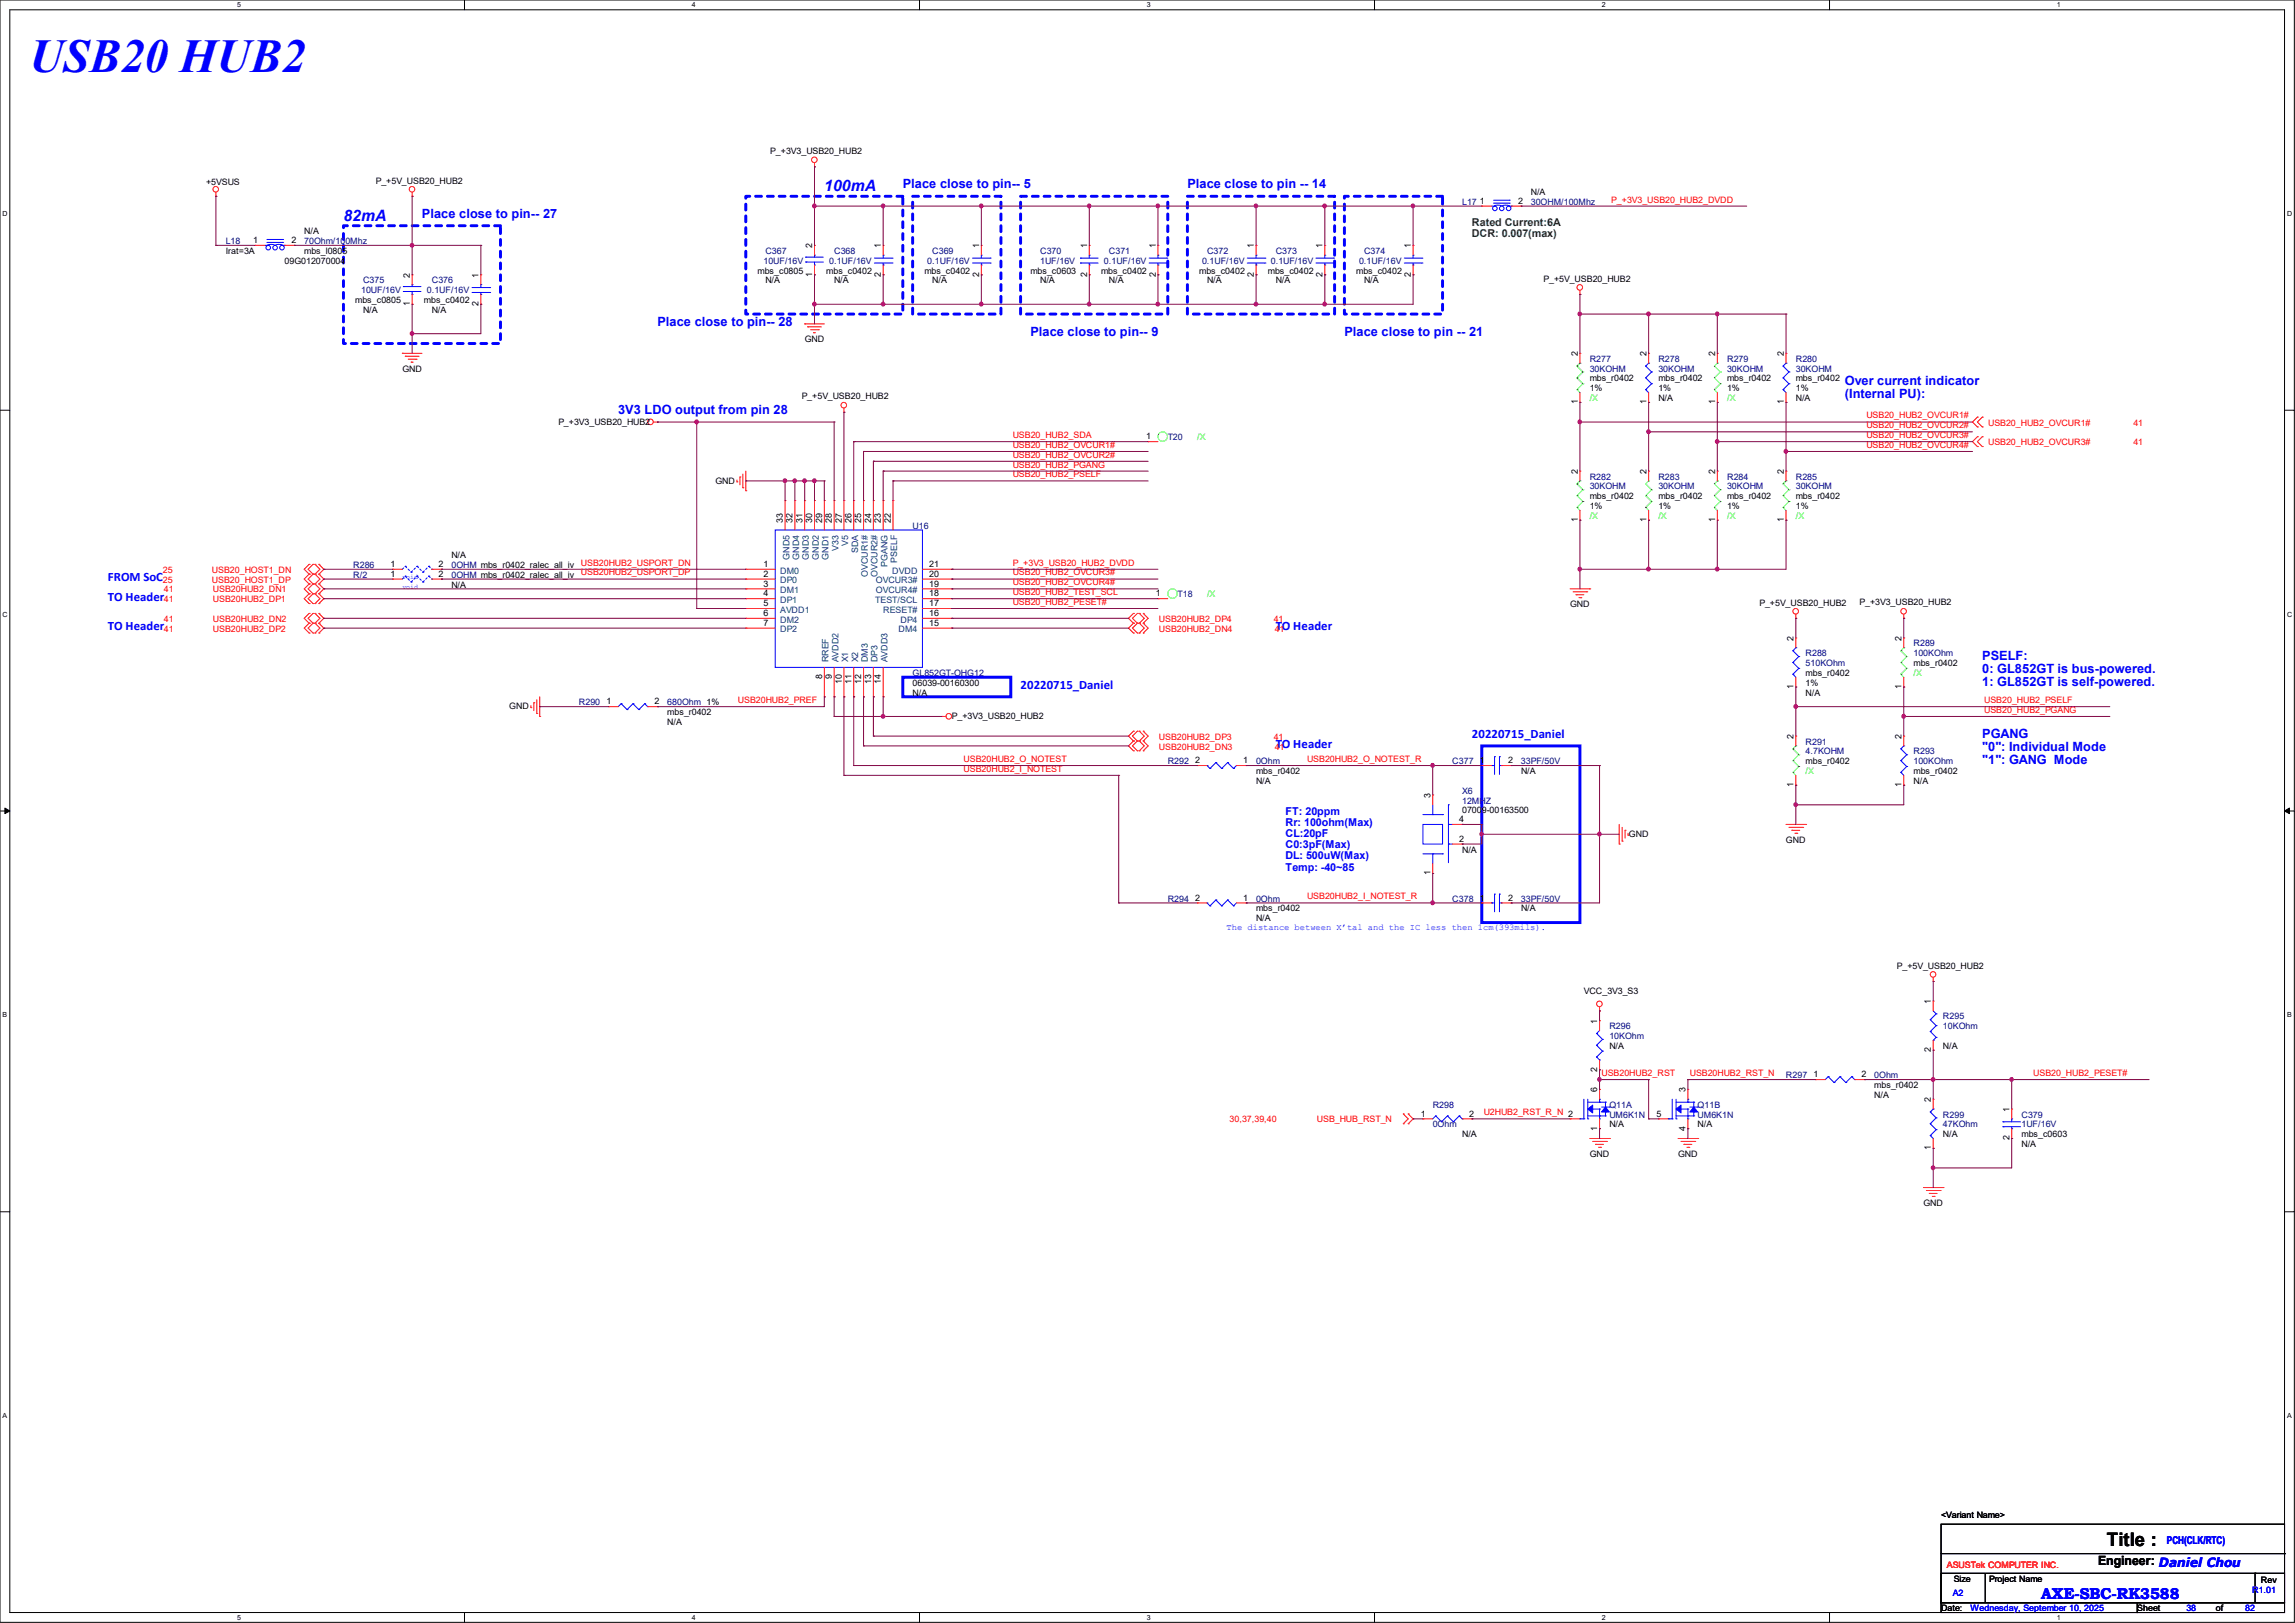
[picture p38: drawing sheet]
<svg xmlns="http://www.w3.org/2000/svg" width="297mm" height="210mm" viewBox="0 0 297 210" stroke-linecap="round" stroke-linejoin="round" font-family="sans-serif">
<defs><g id="words">
<text font-size="6.1" fill="#00f" x="3.8" y="9.3">USB20 HUB2</text>
<text font-size="2.4" x="272.7" y="200.1">Title :</text>
<g font-size="2" fill="#00f">
<text x="44.4" y="28.6">82mA</text>
<text x="106.7" y="24.8">100mA</text>
<text x="264.2" y="206.9">AXE-SBC-RK3588</text>
</g>
<g font-size="1.7" fill="#00f">
<text x="54.6" y="28.2">Place close to pin-- 27</text>
<text x="116.8" y="24.4">Place close to pin-- 5</text>
<text x="153.7" y="24.4">Place close to pin -- 14</text>
<text x="85.1" y="42.2">Place close to pin-- 28</text>
<text x="133.3" y="43.4">Place close to pin-- 9</text>
<text x="174" y="43.4">Place close to pin -- 21</text>
<text x="80" y="53.6">3V3 LDO output from pin 28</text>
<text x="238.8" y="49.8">Over current indicator</text>
<text x="238.8" y="51.5">(Internal PU):</text>
<text x="14" y="77.8">TO Header</text>
<text x="14" y="75.2">FROM SoC</text>
<text x="14" y="81.6">TO Header</text>
<text x="165.1" y="81.6">TO Header</text>
<text x="132.1" y="89.2">20220715_Daniel</text>
<text x="256.5" y="85.3">PSELF:</text>
<text x="256.5" y="87">0: GL852GT is bus-powered.</text>
<text x="256.5" y="88.7">1: GL852GT is self-powered.</text>
<text x="190.5" y="95.5">20220715_Daniel</text>
<text x="256.5" y="95.5">PGANG</text>
<text x="165.1" y="96.8">TO Header</text>
<text x="256.5" y="97.2">&quot;0&quot;: Individual Mode</text>
<text x="256.5" y="98.9">&quot;1&quot;: GANG Mode</text>
</g>
<text font-size="1.7" x="271.5" y="202.6">Engineer: Daniel Chou</text>
<g font-size="1.4" fill="#008000">
<text x="190.5" y="29.3">Rated Current:6A</text>
<text x="190.5" y="30.7">DCR: 0.007(max)</text>
</g>
<g font-size="1.4" fill="#00f">
<text x="166.4" y="105.5">FT: 20ppm</text>
<text x="166.4" y="106.9">Rr: 100ohm(Max)</text>
<text x="166.4" y="108.3">CL:20pF</text>
<text x="166.4" y="109.8">C0:3pF(Max)</text>
<text x="166.4" y="111.2">DL: 500uW(Max)</text>
<text x="166.4" y="112.6">Temp: -40~85</text>
<text x="280.4" y="199.9">PCH(CLK/RTC)</text>
</g>
<g font-size="1.1">
<text x="26.7" y="24">+5VSUS</text>
<text x="48.6" y="23.8">P_+5V_USB20_HUB2</text>
<text x="99.7" y="19.9">P_+3V3_USB20_HUB2</text>
<text x="191.5" y="26.4">1</text>
<text x="196.5" y="26.4">2</text>
<text x="198.1" y="25.2">N/A</text>
<text x="29.2" y="32.9">Irat=3A</text>
<text x="32.8" y="31.5">1</text>
<text x="36.8" y="34.1">09G012070004</text>
<text x="37.7" y="31.5">2</text>
<text x="39.4" y="32.9">mbs_l0805</text>
<text x="39.4" y="30.3">N/A</text>
<text x="53" y="35.9" transform="rotate(-90 53 35.9)">2</text>
<text x="61.9" y="35.9" transform="rotate(-90 61.9 35.9)">1</text>
<text x="98" y="35.4">mbs_c0805</text>
<text x="105.1" y="35.8" transform="rotate(-90 105.1 35.8)">1</text>
<text x="105.1" y="32.1" transform="rotate(-90 105.1 32.1)">2</text>
<text x="106.9" y="35.4">mbs_c0402</text>
<text x="114" y="35.8" transform="rotate(-90 114 35.8)">2</text>
<text x="114" y="32.1" transform="rotate(-90 114 32.1)">1</text>
<text x="119.6" y="35.4">mbs_c0402</text>
<text x="126.7" y="35.8" transform="rotate(-90 126.7 35.8)">2</text>
<text x="126.7" y="32.1" transform="rotate(-90 126.7 32.1)">1</text>
<text x="133.3" y="35.4">mbs_c0603</text>
<text x="140.7" y="35.8" transform="rotate(-90 140.7 35.8)">2</text>
<text x="140.7" y="32.1" transform="rotate(-90 140.7 32.1)">1</text>
<text x="142.5" y="35.4">mbs_c0402</text>
<text x="149.6" y="35.8" transform="rotate(-90 149.6 35.8)">2</text>
<text x="149.6" y="32.1" transform="rotate(-90 149.6 32.1)">1</text>
<text x="155.2" y="35.4">mbs_c0402</text>
<text x="162.3" y="35.8" transform="rotate(-90 162.3 35.8)">2</text>
<text x="162.3" y="32.1" transform="rotate(-90 162.3 32.1)">1</text>
<text x="164.1" y="35.4">mbs_c0402</text>
<text x="171.2" y="35.8" transform="rotate(-90 171.2 35.8)">2</text>
<text x="171.2" y="32.1" transform="rotate(-90 171.2 32.1)">1</text>
<text x="175.5" y="35.4">mbs_c0402</text>
<text x="182.6" y="35.8" transform="rotate(-90 182.6 35.8)">2</text>
<text x="182.6" y="32.1" transform="rotate(-90 182.6 32.1)">1</text>
<text x="46" y="39.2">mbs_c0805</text>
<text x="47" y="40.5">N/A</text>
<text x="53" y="39.6" transform="rotate(-90 53 39.6)">1</text>
<text x="54.9" y="39.2">mbs_c0402</text>
<text x="55.9" y="40.5">N/A</text>
<text x="61.9" y="39.6" transform="rotate(-90 61.9 39.6)">2</text>
<text x="99.1" y="36.7">N/A</text>
<text x="107.9" y="36.7">N/A</text>
<text x="120.6" y="36.7">N/A</text>
<text x="134.6" y="36.7">N/A</text>
<text x="143.5" y="36.7">N/A</text>
<text x="156.2" y="36.7">N/A</text>
<text x="165.1" y="36.7">N/A</text>
<text x="176.5" y="36.7">N/A</text>
<text x="199.8" y="36.5">P_+5V_USB20_HUB2</text>
<text x="104.1" y="44.3">GND</text>
<text x="204.2" y="46.1" transform="rotate(-90 204.2 46.1)">2</text>
<text x="213.1" y="46.1" transform="rotate(-90 213.1 46.1)">2</text>
<text x="222" y="46.1" transform="rotate(-90 222 46.1)">2</text>
<text x="230.9" y="46.1" transform="rotate(-90 230.9 46.1)">2</text>
<text x="52.1" y="48.1">GND</text>
<text x="103.8" y="51.6">P_+5V_USB20_HUB2</text>
<text x="204.2" y="52.3" transform="rotate(-90 204.2 52.3)">1</text>
<text x="205.7" y="49.4">mbs_r0402</text>
<text x="205.7" y="50.6">1%</text>
<text x="213.1" y="52.3" transform="rotate(-90 213.1 52.3)">1</text>
<text x="214.6" y="51.9">N/A</text>
<text x="214.6" y="49.4">mbs_r0402</text>
<text x="214.6" y="50.6">1%</text>
<text x="222" y="52.3" transform="rotate(-90 222 52.3)">1</text>
<text x="223.5" y="49.4">mbs_r0402</text>
<text x="223.5" y="50.6">1%</text>
<text x="230.9" y="52.3" transform="rotate(-90 230.9 52.3)">1</text>
<text x="232.4" y="51.9">N/A</text>
<text x="232.4" y="49.4">mbs_r0402</text>
<text x="232.4" y="50.6">1%</text>
<text x="72.3" y="55">P_+3V3_USB20_HUB2</text>
<text x="148.3" y="56.9">1</text>
<text x="92.6" y="62.6">GND</text>
<text x="204.2" y="61.3" transform="rotate(-90 204.2 61.3)">2</text>
<text x="205.7" y="64.6">mbs_r0402</text>
<text x="205.7" y="65.9">1%</text>
<text x="213.1" y="61.3" transform="rotate(-90 213.1 61.3)">2</text>
<text x="214.6" y="64.6">mbs_r0402</text>
<text x="214.6" y="65.9">1%</text>
<text x="222" y="61.3" transform="rotate(-90 222 61.3)">2</text>
<text x="223.5" y="64.6">mbs_r0402</text>
<text x="223.5" y="65.9">1%</text>
<text x="230.9" y="61.3" transform="rotate(-90 230.9 61.3)">2</text>
<text x="232.4" y="64.6">mbs_r0402</text>
<text x="232.4" y="65.9">1%</text>
<text x="101.3" y="67.7" transform="rotate(-90 101.3 67.7)">33</text>
<text x="102.6" y="67.7" transform="rotate(-90 102.6 67.7)">32</text>
<text x="103.8" y="67.7" transform="rotate(-90 103.8 67.7)">31</text>
<text x="105.1" y="67.7" transform="rotate(-90 105.1 67.7)">30</text>
<text x="106.4" y="67.7" transform="rotate(-90 106.4 67.7)">29</text>
<text x="107.7" y="67.7" transform="rotate(-90 107.7 67.7)">28</text>
<text x="108.9" y="67.7" transform="rotate(-90 108.9 67.7)">27</text>
<text x="110.2" y="67.7" transform="rotate(-90 110.2 67.7)">26</text>
<text x="111.5" y="67.7" transform="rotate(-90 111.5 67.7)">25</text>
<text x="112.7" y="67.7" transform="rotate(-90 112.7 67.7)">24</text>
<text x="114" y="67.7" transform="rotate(-90 114 67.7)">23</text>
<text x="115.3" y="67.7" transform="rotate(-90 115.3 67.7)">22</text>
<text x="204.2" y="67.6" transform="rotate(-90 204.2 67.6)">1</text>
<text x="213.1" y="67.6" transform="rotate(-90 213.1 67.6)">1</text>
<text x="222" y="67.6" transform="rotate(-90 222 67.6)">1</text>
<text x="230.9" y="67.6" transform="rotate(-90 230.9 67.6)">1</text>
<text x="50.5" y="73.4">1</text>
<text x="50.5" y="74.6">1</text>
<text x="56.8" y="73.4">2</text>
<text x="56.8" y="74.6">2</text>
<text x="58.4" y="72.2">N/A</text>
<text x="58.4" y="76">N/A</text>
<text x="98.8" y="73.4">1</text>
<text x="98.8" y="74.6">2</text>
<text x="98.8" y="75.9">3</text>
<text x="98.8" y="77.2">4</text>
<text x="120.3" y="73.4">21</text>
<text x="120.3" y="74.6">20</text>
<text x="120.3" y="75.9">19</text>
<text x="120.3" y="77.2">18</text>
<text x="149.6" y="77.2">1</text>
<text x="98.8" y="78.4">5</text>
<text x="98.8" y="79.7">6</text>
<text x="98.8" y="81">7</text>
<text x="120.3" y="78.4">17</text>
<text x="120.3" y="79.7">16</text>
<text x="120.3" y="81">15</text>
<text x="203.2" y="78.6">GND</text>
<text x="227.7" y="78.4">P_+5V_USB20_HUB2</text>
<text x="232.1" y="82.9" transform="rotate(-90 232.1 82.9)">2</text>
<text x="240.7" y="78.3">P_+3V3_USB20_HUB2</text>
<text x="246.1" y="82.9" transform="rotate(-90 246.1 82.9)">2</text>
<text x="106.4" y="87.9" transform="rotate(-90 106.4 87.9)">8</text>
<text x="107.7" y="87.9" transform="rotate(-90 107.7 87.9)">9</text>
<text x="108.9" y="88.5" transform="rotate(-90 108.9 88.5)">10</text>
<text x="110.2" y="88.5" transform="rotate(-90 110.2 88.5)">11</text>
<text x="111.5" y="88.5" transform="rotate(-90 111.5 88.5)">12</text>
<text x="112.7" y="88.5" transform="rotate(-90 112.7 88.5)">13</text>
<text x="114" y="88.5" transform="rotate(-90 114 88.5)">14</text>
<text x="118.1" y="88.7">06039-00160300</text>
<text x="232.1" y="89.2" transform="rotate(-90 232.1 89.2)">1</text>
<text x="233.7" y="87.5">mbs_r0402</text>
<text x="233.7" y="88.7">1%</text>
<text x="246.1" y="89.2" transform="rotate(-90 246.1 89.2)">1</text>
<text x="247.6" y="86.2">mbs_r0402</text>
<text x="65.9" y="91.8">GND</text>
<text x="78.5" y="91.1">1</text>
<text x="84.7" y="91.1">2</text>
<text x="86.4" y="92.5">mbs_r0402</text>
<text x="86.4" y="93.8">N/A</text>
<text x="118.1" y="90">N/A</text>
<text x="123.2" y="93.1">P_+3V3_USB20_HUB2</text>
<text x="232.1" y="95.6" transform="rotate(-90 232.1 95.6)">2</text>
<text x="233.7" y="90">N/A</text>
<text x="246.1" y="95.6" transform="rotate(-90 246.1 95.6)">2</text>
<text x="154.7" y="98.8">2</text>
<text x="160.9" y="98.8">1</text>
<text x="162.6" y="100.2">mbs_r0402</text>
<text x="162.6" y="101.4">N/A</text>
<text x="191.5" y="98.8">1</text>
<text x="195.2" y="98.8">2</text>
<text x="196.8" y="100.2">N/A</text>
<text x="232.1" y="101.9" transform="rotate(-90 232.1 101.9)">1</text>
<text x="233.7" y="98.9">mbs_r0402</text>
<text x="246.1" y="101.9" transform="rotate(-90 246.1 101.9)">1</text>
<text x="247.6" y="100.2">mbs_r0402</text>
<text x="247.6" y="101.4">N/A</text>
<text x="185.1" y="103.2" transform="rotate(-90 185.1 103.2)">3</text>
<text x="188.8" y="106.4">4</text>
<text x="189.2" y="105.2">07009-00163500</text>
<text x="185.1" y="113.3" transform="rotate(-90 185.1 113.3)">1</text>
<text x="188.8" y="108.9">2</text>
<text x="189.2" y="110.3">N/A</text>
<text x="210.8" y="108.3">GND</text>
<text x="231.1" y="109.1">GND</text>
<text x="154.7" y="116.5">2</text>
<text x="160.9" y="116.5">1</text>
<text x="162.6" y="117.9">mbs_r0402</text>
<text x="162.6" y="119.2">N/A</text>
<text x="191.5" y="116.5">1</text>
<text x="195.2" y="116.5">2</text>
<text x="196.8" y="117.9">N/A</text>
<text x="245.5" y="125.4">P_+5V_USB20_HUB2</text>
<text x="205" y="128.6">VCC_3V3_S3</text>
<text x="249.9" y="129.9" transform="rotate(-90 249.9 129.9)">1</text>
<text x="206.7" y="132.5" transform="rotate(-90 206.7 132.5)">1</text>
<text x="208.3" y="135.7">N/A</text>
<text x="249.9" y="136.1" transform="rotate(-90 249.9 136.1)">2</text>
<text x="251.5" y="135.7">N/A</text>
<text x="206.7" y="141.3" transform="rotate(-90 206.7 141.3)">6</text>
<text x="206.7" y="138.7" transform="rotate(-90 206.7 138.7)">2</text>
<text x="218.2" y="141.3" transform="rotate(-90 218.2 141.3)">3</text>
<text x="234.7" y="139.4">1</text>
<text x="240.9" y="139.4">2</text>
<text x="242.6" y="140.8">mbs_r0402</text>
<text x="242.6" y="142.1">N/A</text>
<text x="249.9" y="142.6" transform="rotate(-90 249.9 142.6)">2</text>
<text x="260.1" y="143.9" transform="rotate(-90 260.1 143.9)">1</text>
<text x="183.9" y="144.5">1</text>
<text x="189.2" y="147.2">N/A</text>
<text x="190.1" y="144.5">2</text>
<text x="205.7" y="149.7">GND</text>
<text x="206.7" y="146.3" transform="rotate(-90 206.7 146.3)">1</text>
<text x="208.3" y="145.9">N/A</text>
<text x="214.4" y="144.5">5</text>
<text x="217.2" y="149.7">GND</text>
<text x="218.2" y="146.3" transform="rotate(-90 218.2 146.3)">4</text>
<text x="219.7" y="145.9">N/A</text>
<text x="249.9" y="148.8" transform="rotate(-90 249.9 148.8)">1</text>
<text x="251.5" y="147.2">N/A</text>
<text x="260.1" y="147.6" transform="rotate(-90 260.1 147.6)">2</text>
<text x="261.6" y="147.2">mbs_c0603</text>
<text x="261.6" y="148.4">N/A</text>
<text x="248.9" y="156">GND</text>
<text x="251.2" y="196.4">&lt;Variant Name&gt;</text>
<text x="251.2" y="208.5">Date:</text>
<text x="252.9" y="204.7">Size</text>
<text x="257.4" y="204.7">Project Name</text>
<text x="276.6" y="208.5">Sheet</text>
<text x="286.8" y="208.5">of</text>
<text x="292.6" y="204.8">Rev</text>
</g>
<g font-size="1.1" fill="#000080">
<text x="189.2" y="26.5">L17</text>
<text x="198.1" y="26.5">30OHM/100Mhz</text>
<text x="29.2" y="31.6">L18</text>
<text x="39.4" y="31.6">70Ohm/100Mhz</text>
<text x="98.8" y="34.1">10UF/16V</text>
<text x="99.1" y="32.9">C367</text>
<text x="107.3" y="34.1">0.1UF/16V</text>
<text x="107.9" y="32.9">C368</text>
<text x="120" y="34.1">0.1UF/16V</text>
<text x="120.6" y="32.9">C369</text>
<text x="134.6" y="32.9">C370</text>
<text x="134.6" y="34.1">1UF/16V</text>
<text x="142.9" y="34.1">0.1UF/16V</text>
<text x="143.5" y="32.9">C371</text>
<text x="155.6" y="34.1">0.1UF/16V</text>
<text x="156.2" y="32.9">C372</text>
<text x="164.5" y="34.1">0.1UF/16V</text>
<text x="165.1" y="32.9">C373</text>
<text x="175.9" y="34.1">0.1UF/16V</text>
<text x="176.5" y="32.9">C374</text>
<text x="46.7" y="37.9">10UF/16V</text>
<text x="47" y="36.7">C375</text>
<text x="55.2" y="37.9">0.1UF/16V</text>
<text x="55.9" y="36.7">C376</text>
<text x="205.7" y="46.8">R277</text>
<text x="214.6" y="46.8">R278</text>
<text x="223.5" y="46.8">R279</text>
<text x="232.4" y="46.8">R280</text>
<text x="205.7" y="48.1">30KOHM</text>
<text x="214.6" y="48.1">30KOHM</text>
<text x="223.5" y="48.1">30KOHM</text>
<text x="232.4" y="48.1">30KOHM</text>
<text x="151.1" y="57">T20</text>
<text x="205.7" y="62.1">R282</text>
<text x="205.7" y="63.3">30KOHM</text>
<text x="214.6" y="62.1">R283</text>
<text x="214.6" y="63.3">30KOHM</text>
<text x="223.5" y="62.1">R284</text>
<text x="223.5" y="63.3">30KOHM</text>
<text x="232.4" y="62.1">R285</text>
<text x="232.4" y="63.3">30KOHM</text>
<text x="118.1" y="68.4">U16</text>
<text x="45.7" y="73.5">R286</text>
<text x="45.7" y="74.8">R/2</text>
<text x="58.4" y="73.5">0OHM mbs_r0402_ralec_all_iv</text>
<text x="58.4" y="74.8">0OHM mbs_r0402_ralec_all_iv</text>
<text x="152.4" y="77.3">T18</text>
<text x="247.6" y="83.7">R289</text>
<text x="118.1" y="87.5">GL852GT-OHG12</text>
<text x="233.7" y="84.9">R288</text>
<text x="233.7" y="86.2">510KOhm</text>
<text x="247.6" y="84.9">100KOhm</text>
<text x="74.9" y="91.3">R290</text>
<text x="86.4" y="91.3">680Ohm 1%</text>
<text x="151.1" y="98.9">R292</text>
<text x="162.6" y="98.9">0Ohm</text>
<text x="188" y="98.9">C377</text>
<text x="196.8" y="98.9">33PF/50V</text>
<text x="233.7" y="96.4">R291</text>
<text x="233.7" y="97.6">4.7KOHM</text>
<text x="247.6" y="97.6">R293</text>
<text x="247.6" y="98.9">100KOhm</text>
<text x="189.2" y="102.7">X6</text>
<text x="189.2" y="104">12MHZ</text>
<text x="151.1" y="116.7">R294</text>
<text x="162.6" y="116.7">0Ohm</text>
<text x="188" y="116.7">C378</text>
<text x="196.8" y="116.7">33PF/50V</text>
<text x="251.5" y="131.9">R295</text>
<text x="208.3" y="133.2">R296</text>
<text x="208.3" y="134.5">10KOhm</text>
<text x="251.5" y="133.2">10KOhm</text>
<text x="185.4" y="143.3">R298</text>
<text x="208.3" y="143.3">Q11A</text>
<text x="219.7" y="143.3">Q11B</text>
<text x="231.1" y="139.5">R297</text>
<text x="242.6" y="139.5">0Ohm</text>
<text x="185.4" y="145.9">0Ohm</text>
<text x="208.3" y="144.6">UM6K1N</text>
<text x="219.7" y="144.6">UM6K1N</text>
<text x="251.5" y="144.6">R299</text>
<text x="251.5" y="145.9">47KOhm</text>
<text x="261.6" y="144.6">C379</text>
<text x="261.6" y="145.9">1UF/16V</text>
</g>
<g font-size="1.1" fill="#f00">
<text x="208.5" y="26.2">P_+3V3_USB20_HUB2_DVDD</text>
<text x="131.1" y="59.2">USB20_HUB2_OVCUR2#</text>
<text x="131.1" y="58">USB20_HUB2_OVCUR1#</text>
<text x="131.1" y="56.7">USB20_HUB2_SDA</text>
<text x="241.5" y="54.1">USB20_HUB2_OVCUR1#</text>
<text x="241.5" y="55.4">USB20_HUB2_OVCUR2#</text>
<text x="241.5" y="56.7">USB20_HUB2_OVCUR3#</text>
<text x="241.5" y="58">USB20_HUB2_OVCUR4#</text>
<text x="257.3" y="55.1">USB20_HUB2_OVCUR1#</text>
<text x="257.3" y="57.6">USB20_HUB2_OVCUR3#</text>
<text x="276.1" y="55.1">41</text>
<text x="276.1" y="57.6">41</text>
<text x="131.1" y="61.8">USB20_HUB2_PSELF</text>
<text x="131.1" y="60.5">USB20_HUB2_PGANG</text>
<text x="21.1" y="74.1">25</text>
<text x="21.1" y="75.4">25</text>
<text x="21.2" y="77.9">41</text>
<text x="21.2" y="76.7">41</text>
<text x="27.4" y="74.1">USB20_HOST1_DN</text>
<text x="27.4" y="75.4">USB20_HOST1_DP</text>
<text x="27.6" y="77.9">USB20HUB2_DP1</text>
<text x="27.6" y="76.7">USB20HUB2_DN1</text>
<text x="75.2" y="73.2">USB20HUB2_USPORT_DN</text>
<text x="75.2" y="74.5">USB20HUB2_USPORT_DP</text>
<text x="131.1" y="74.5">USB20_HUB2_OVCUR3#</text>
<text x="131.1" y="75.7">USB20_HUB2_OVCUR4#</text>
<text x="131.1" y="73.2">P_+3V3_USB20_HUB2_DVDD</text>
<text x="131.1" y="77">USB20_HUB2_TEST_SCL</text>
<text x="21.2" y="81.7">41</text>
<text x="21.2" y="80.5">41</text>
<text x="27.6" y="81.7">USB20HUB2_DP2</text>
<text x="27.6" y="80.5">USB20HUB2_DN2</text>
<text x="131.1" y="78.3">USB20_HUB2_PESET#</text>
<text x="150" y="81.7">USB20HUB2_DN4</text>
<text x="150" y="80.5">USB20HUB2_DP4</text>
<text x="164.8" y="80.5">41</text>
<text x="165" y="81.7">41</text>
<text x="95.5" y="91">USB20HUB2_PREF</text>
<text x="150" y="95.7">USB20HUB2_DP3</text>
<text x="164.8" y="95.7">41</text>
<text x="256.8" y="91">USB20_HUB2_PSELF</text>
<text x="256.8" y="92.2">USB20_HUB2_PGANG</text>
<text x="124.7" y="98.6">USB20HUB2_O_NOTEST</text>
<text x="124.7" y="99.9">USB20HUB2_I_NOTEST</text>
<text x="150" y="97">USB20HUB2_DN3</text>
<text x="165" y="97">41</text>
<text x="169.2" y="98.6">USB20HUB2_O_NOTEST_R</text>
<text x="169.2" y="116.4">USB20HUB2_I_NOTEST_R</text>
<text x="207.3" y="139.2">USB20HUB2_RST</text>
<text x="218.7" y="139.2">USB20HUB2_RST_N</text>
<text x="263.1" y="139.2">USB20_HUB2_PESET#</text>
<text x="159.1" y="145.3">30,37,39,40</text>
<text x="170.4" y="145.3">USB_HUB_RST_N</text>
<text x="192" y="144.3">U2HUB2_RST_R_N 2</text>
<text x="252" y="202.9">ASUSTek COMPUTER INC.</text>
</g>
<g font-size="1.1" fill="#0f0">
<text x="205.7" y="51.9">/X</text>
<text x="223.5" y="51.9">/X</text>
<text x="154.9" y="57">/X</text>
<text x="205.7" y="67.1">/X</text>
<text x="214.6" y="67.1">/X</text>
<text x="223.5" y="67.1">/X</text>
<text x="232.4" y="67.1">/X</text>
<text x="156.2" y="77.3">/X</text>
<text x="247.6" y="87.5">/X</text>
<text x="233.7" y="100.2">/X</text>
</g>
<g font-size="1.1" fill="#004080">
<text x="108.5" y="71.2" transform="rotate(-90 108.5 71.2)">V33</text>
<text x="109.8" y="70.6" transform="rotate(-90 109.8 70.6)">V5</text>
<text x="111" y="71.6" transform="rotate(-90 111 71.6)">SDA</text>
<text x="101" y="74.2">DM0</text>
<text x="101" y="75.5">DP0</text>
<text x="101" y="76.8">DM1</text>
<text x="102.2" y="72.4" transform="rotate(-90 102.2 72.4)">GND5</text>
<text x="103.4" y="72.4" transform="rotate(-90 103.4 72.4)">GND4</text>
<text x="104.7" y="72.4" transform="rotate(-90 104.7 72.4)">GND3</text>
<text x="106" y="72.4" transform="rotate(-90 106 72.4)">GND2</text>
<text x="107.2" y="72.4" transform="rotate(-90 107.2 72.4)">GND1</text>
<text x="112.3" y="74.7" transform="rotate(-90 112.3 74.7)">OVCUR1#</text>
<text x="113.4" y="75.5">OVCUR3#</text>
<text x="113.4" y="76.8">OVCUR4#</text>
<text x="113.6" y="74.7" transform="rotate(-90 113.6 74.7)">OVCUR2#</text>
<text x="114.9" y="73.4" transform="rotate(-90 114.9 73.4)">PGANG</text>
<text x="115.5" y="74.2">DVDD</text>
<text x="116.1" y="72.9" transform="rotate(-90 116.1 72.9)">PSELF</text>
<text x="101" y="78">DP1</text>
<text x="101" y="79.3">AVDD1</text>
<text x="101" y="80.6">DM2</text>
<text x="101" y="81.8">DP2</text>
<text x="113.3" y="78">TEST/SCL</text>
<text x="114.3" y="79.3">RESET#</text>
<text x="116.3" y="81.8">DM4</text>
<text x="116.5" y="80.6">DP4</text>
<text x="107.2" y="85.7" transform="rotate(-90 107.2 85.7)">RREF</text>
<text x="108.5" y="85.7" transform="rotate(-90 108.5 85.7)">AVDD2</text>
<text x="109.8" y="85.7" transform="rotate(-90 109.8 85.7)">X1</text>
<text x="111" y="85.7" transform="rotate(-90 111 85.7)">X2</text>
<text x="112.3" y="85.7" transform="rotate(-90 112.3 85.7)">DM3</text>
<text x="113.6" y="85.7" transform="rotate(-90 113.6 85.7)">DP3</text>
<text x="114.9" y="85.7" transform="rotate(-90 114.9 85.7)">AVDD3</text>
</g>
<g font-size="1.1" fill="#00f">
<text x="158.7" y="120.4">The distance between X’tal and the IC less then 1cm(393mils).</text>
<text x="252.7" y="206.5">A2</text>
<text x="255" y="208.5">Wednesday, September 10, 2025</text>
<text x="282.9" y="208.5">38</text>
<text x="290.6" y="208.5">82</text>
<text x="291.5" y="206.1">R1.01</text>
</g>
<g font-size=".9">
<text x="30.7" y=".9">5</text>
<text x="89.5" y=".9">4</text>
<text x="148.4" y=".9">3</text>
<text x="207.3" y=".9">2</text>
<text x="266.2" y=".9">1</text>
<text x=".3" y="28">D</text>
<text x="296" y="28">D</text>
<text x=".3" y="79.8">C</text>
<text x="296" y="79.8">C</text>
<text x=".3" y="131.7">B</text>
<text x="296" y="131.7">B</text>
<text x=".3" y="183.5">A</text>
<text x="296" y="183.5">A</text>
<text x="30.7" y="209.6">5</text>
<text x="89.5" y="209.6">4</text>
<text x="148.4" y="209.6">3</text>
<text x="207.3" y="209.6">2</text>
<text x="266.2" y="209.6">1</text>
</g>
<g font-size=".9" fill="#00f">
<text x="52.1" y="74.9">void</text>
<text x="52.1" y="76.2">void</text>
</g>
</g></defs>
<path d="M0 0h296.9v209.9h-296.9zM1.3 1.3h294.4v207.4h-294.4z" fill="none" stroke="#000" stroke-width=".13"/>
<g fill="#fff">
<path d="M30.7 .1h.5v1h-.5z"/>
<path d="M30.7 208.8h.5v1h-.5z"/>
</g>
<path d="M60.1 0v1.3M60.1 208.7v1.2" fill="none" stroke="#000" stroke-width=".13"/>
<g fill="#fff">
<path d="M89.5 .1h.5v1h-.5z"/>
<path d="M89.5 208.8h.5v1h-.5z"/>
</g>
<path d="M119 0v1.3M119 208.7v1.2" fill="none" stroke="#000" stroke-width=".13"/>
<g fill="#fff">
<path d="M148.4 .1h.5v1h-.5z"/>
<path d="M148.4 208.8h.5v1h-.5z"/>
</g>
<path d="M177.9 0v1.3M177.9 208.7v1.2" fill="none" stroke="#000" stroke-width=".13"/>
<g fill="#fff">
<path d="M207.3 .1h.5v1h-.5z"/>
<path d="M207.3 208.8h.5v1h-.5z"/>
</g>
<path d="M236.8 0v1.3M236.8 208.7v1.2" fill="none" stroke="#000" stroke-width=".13"/>
<g fill="#fff">
<path d="M266.2 .1h.5v1h-.5z"/>
<path d="M266.2 208.8h.5v1h-.5z"/>
<path d="M.3 27.2h.7v1h-.7z"/>
<path d="M296 27.2h.6v1h-.6z"/>
<path d="M.3 79h.7v1h-.7z"/>
<path d="M296 79h.6v1h-.6z"/>
</g>
<path d="M0 53.1h1.3M295.7 53.1h1.2" fill="none" stroke="#000" stroke-width=".13"/>
<g fill="#fff">
<path d="M.3 130.9h.6v1h-.6z"/>
<path d="M296 130.9h.6v1h-.6z"/>
</g>
<path d="M0 104.9h1.3M295.7 104.9h1.2" fill="none" stroke="#000" stroke-width=".13"/>
<path d="M.6 104.6l.7 .3-.7 .4zM295.7 104.9l.6-.3v.7z" fill="#000" stroke="#000" stroke-width=".13"/>
<g fill="#fff">
<path d="M.3 182.7h.6v1h-.6z"/>
<path d="M296 182.7h.5v1h-.5z"/>
</g>
<path d="M0 156.8h1.3M295.7 156.8h1.2M251.2 197.2h44.5v10.2h-44.5zM251.2 203.6h5.7v3.8h-5.7zM251.2 207.4h25.4v1.3h-25.4zM251.2 201h44.5M257 203.6h34.8M276.6 207.4h19.1v1.3h-19.1zM291.8 203.6h3.9v3.8h-3.9zM291.8 203.6h.1M295.7 201h.1" fill="none" stroke="#000" stroke-width=".13"/>
<path d="M44.4 29.2h20.4v15.2h-20.4zM96.5 25.4h20.3v15.2h-20.3zM118.1 25.4h11.4v15.2h-11.4zM132.1 25.4h19v15.2h-19zM153.7 25.4h19v15.2h-19zM174 25.4h12.7v15.2h-12.7z" fill="none" stroke="#00f" stroke-width=".38" stroke-dasharray=".8"/>
<path d="M116.8 87.6h14v2.6h-14zM191.8 96.5h12.7v22.9h-12.7z" fill="none" stroke="#00f" stroke-width=".38"/>
<g fill="none" stroke="#f00" stroke-width=".13">
<path d="M27.9 25.4h.1M27.9 24.9v.5M33 31.7h.1M33 31.7h1.3M36.8 31.7h1.3M38.1 31.7h.1M53.3 25.4h.1M53.3 39.4h.1M53.3 35.6h.1M53.3 24.9v.5M53.3 35.6v1.2M53.3 38.1v1.3"/>
<path d="M62.2 35.6h.1M62.2 39.4h.1M62.2 35.6v1.2M62.2 38.1v1.3M105.4 21.6h.1M105.4 35.6h.1M105.4 31.7h.1M105.4 21.1v.5M105.4 31.7v1.3M105.4 34.3v1.3M114.3 31.7h.1M114.3 35.6h.1"/>
<path d="M114.3 31.7v1.3M114.3 34.3v1.3M127 31.7h.1M127 35.6h.1M127 31.7v1.3M127 34.3v1.3M141 31.7h.1M141 35.6h.1M141 31.7v1.3M141 34.3v1.3M149.9 31.7h.1M149.9 35.6h.1"/>
<path d="M149.9 31.7v1.3M149.9 34.3v1.3M162.6 31.7h.1M162.6 35.6h.1M162.6 31.7v1.3M162.6 34.3v1.3M171.4 31.7h.1M171.4 35.6h.1M171.4 31.7v1.3M171.4 34.3v1.3M182.9 31.7h.1M182.9 35.6h.1"/>
<path d="M182.9 31.7v1.3M182.9 34.3v1.3M191.8 26.7h.1M191.8 26.7h1.2M195.6 26.7h1.2M196.8 26.7h.1M204.5 38.1h.1M204.5 37.6v.5M52.1 45.7h.1M52.1 45.7h2.5M52.5 46.1h.1M52.5 46.1h1.7"/>
<path d="M52.8 46.5h1M53.2 46.9h.1M53.2 46.9h.3M53.8 46.5h.1M84.6 54.6h.5M85.1 54.6h.1M104.1 41.9h.1M104.1 41.9h2.6M104.5 42.3h.1M104.5 42.3h1.8M104.9 42.7h1M105.3 43.1h.1"/>
<path d="M105.3 43.1h.2M105.9 42.7h.1M109.2 53.3h.1M109.2 52.8v.5M148.6 57.1h.1M148.6 57.1h1.3M204.5 52.1h.1M204.5 45.7h.1M204.5 45.7v1.3M204.5 50.8v1.3M213.4 52.1h.1M213.4 45.7h.1"/>
<path d="M213.4 45.7v1.3M213.4 50.8v1.3M222.2 52.1h.1M222.2 45.7h.1M222.2 45.7v1.3M222.2 50.8v1.3M231.1 52.1h.1M231.1 45.7h.1M231.1 45.7v1.3M231.1 50.8v1.3M255.9 54h.1M255.9 55.2h.1"/>
<path d="M255.9 56.5h.1M255.9 57.8h.1M255.9 54l-.6 .6 .6 .6M255.9 56.5l-.6 .6 .6 .7M256.5 55.2h.1M256.5 54h.1M256.5 57.8h.1M256.5 56.5h.1M256.5 54l-.6 .6 .6 .6M256.5 56.5l-.6 .6 .6 .7M40 76.8h.1M40 78.1h.1"/>
<path d="M40 75.6h.1M40 73h.1M40 74.3h.1M40 79.4h.1M40 74.3l-.6 .6 .6 .7M40 79.4l-.6 .6 .6 .6M40 76.8l-.6 .7 .6 .6M40 73l-.6 .7 .6 .6M40 75.6l-.6 .6 .6 .6M40.5 78.1h.1M40.5 76.8h.1M40.5 75.6h.1"/>
<path d="M40.5 74.3h.1M40.5 73h.1M40.5 79.4h.1M40.5 76.8l-.6 .7 .6 .6M40.5 75.6l-.6 .6 .6 .6M40.5 73l-.6 .7 .6 .6M40.5 74.3l-.6 .6 .6 .7M40.5 79.4l-.6 .6 .6 .6M40.8 78.1h.1M40.8 76.8h.1M40.8 75.6h.1M40.8 74.3h.1"/>
<path d="M40.8 73h.1M40.8 79.4h.1M40.8 76.8l.6 .7-.6 .6M40.8 75.6l.6 .6-.6 .6M40.8 73l.6 .7-.6 .6M40.8 74.3l.6 .6-.6 .7M40.8 79.4l.6 .6-.6 .6M41.3 76.8h.1M41.3 78.1h.1M41.3 75.6h.1M41.3 73h.1M41.3 74.3h.1"/>
<path d="M41.3 79.4h.1M41.3 76.8l.6 .7-.6 .6M41.3 74.3l.6 .6-.6 .7M41.3 79.4l.6 .6-.6 .6M41.3 75.6l.6 .6-.6 .6M41.3 73l.6 .7-.6 .6M50.8 73.7h.1M50.8 74.9h.1M50.8 73.7h1.3M50.8 74.9h1.3M55.9 73.7h1.2M55.9 74.9h1.2"/>
<path d="M57.1 73.7h.1M57.1 74.9h.1M95.4 62.4h.1M95.4 62.1v.3M95.8 61.7h.1M95.8 61.7v1M96.1 63.1h.1M96.1 61.3v1.8M96.5 63.5h.1M96.5 73.7h.1M96.5 74.9h.1M96.5 76.2h.1"/>
<path d="M96.5 77.5h.1M96.5 78.7h.1M96.5 61v2.5M96.5 76.2h3.8M96.5 77.5h3.8M96.5 73.7h3.8M96.5 74.9h3.8M96.5 78.7h3.8M101.6 64.8h.1M101.6 64.8v3.8M102.9 64.8h.1M102.9 64.8v3.8"/>
<path d="M104.1 64.8h.1M104.1 64.8v3.8M105.4 64.8h.1M105.4 64.8v3.8M106.7 64.8h.1M106.7 64.8v3.8M107.9 64.8h.1M107.9 64.8v3.8M109.2 64.8h.1M109.2 64.8v3.8M110.5 64.8h.1M110.5 64.8v3.8"/>
<path d="M111.8 64.8h.1M111.8 64.8v3.8M113 64.8h.1M113 64.8v3.8M114.3 64.8h.1M114.3 64.8v3.8M115.6 64.8h.1M115.6 64.8v3.8M119.4 76.2h3.8M119.4 77.5h3.8M119.4 73.7h3.8M119.4 74.9h3.8"/>
<path d="M119.4 78.7h3.8M123.2 73.7h.1M123.2 74.9h.1M123.2 76.2h.1M123.2 77.5h.1M123.2 78.7h.1M146.7 79.4h.1M146.7 79.4l-.7 .6 .7 .6M147.2 79.4h.1M147.2 79.4l-.6 .6 .6 .6M147.4 79.4h.1M147.4 79.4l.7 .6-.7 .6"/>
<path d="M148 79.4h.1M148 79.4l.6 .6-.6 .6M149.9 77.5h.1M149.9 77.5h1.2M203.2 76.2h2.5M203.6 76.6h1.8M204 77h.1M204 77h1M204.3 77.3h.3M204.5 67.3h.1M204.5 61h.1M204.5 61v1.2"/>
<path d="M204.5 66v1.3M204.6 77.3h.1M205.4 76.6h.1M205.7 76.2h.1M213.4 67.3h.1M213.4 61h.1M213.4 61v1.2M213.4 66v1.3M222.2 67.3h.1M222.2 61h.1M222.2 61v1.2M222.2 66v1.3"/>
<path d="M231.1 67.3h.1M231.1 61h.1M231.1 61v1.2M231.1 66v1.3M232.4 79.5v.5M246.4 79.5v.5M40 80.6h.1M40 81.9h.1M40 80.6l-.6 .7 .6 .6M40.5 81.9h.1M40.5 80.6h.1M40.5 80.6l-.6 .7 .6 .6"/>
<path d="M40.8 81.9h.1M40.8 80.6h.1M40.8 80.6l.6 .7-.6 .6M41.3 80.6h.1M41.3 81.9h.1M41.3 80.6l.6 .7-.6 .6M68.7 91.6h.1M68.7 91.3v.3M69.1 90.9h.1M69.1 90.9v1M69.5 92.3h.1M69.5 90.6v1.7"/>
<path d="M69.8 92.7h.1M69.8 90.2v2.5M78.7 91.4h.1M78.7 91.4h1.3M83.8 91.4h1.3M85.1 91.4h.1M96.5 80h.1M96.5 81.3h.1M96.5 80h3.8M96.5 81.3h3.8M106.7 90.2h.1M106.7 86.4v3.8"/>
<path d="M107.9 90.2h.1M107.9 86.4v3.8M109.2 90.2h.1M109.2 86.4v3.8M110.5 90.2h.1M110.5 86.4v3.8M111.8 90.2h.1M111.8 86.4v3.8M113 90.2h.1M113 86.4v3.8M114.3 90.2h.1M114.3 86.4v3.8"/>
<path d="M119.4 80h3.8M119.4 81.3h3.8M121.9 92.7h.1M121.9 92.7h.5M123.2 80h.1M123.2 81.3h.1M146.7 95.9h.1M146.7 97.2h.1M146.7 94.6h.1M146.7 80.6h.1M146.7 81.9h.1M146.7 95.9l-.7 .6 .7 .7"/>
<path d="M146.7 94.6l-.7 .6 .7 .7M146.7 80.6l-.7 .7 .7 .6M147.2 97.2h.1M147.2 95.9h.1M147.2 94.6h.1M147.2 81.9h.1M147.2 80.6h.1M147.2 95.9l-.6 .6 .6 .7M147.2 94.6l-.6 .6 .6 .7M147.2 80.6l-.6 .7 .6 .6M147.4 97.2h.1M147.4 95.9h.1"/>
<path d="M147.4 94.6h.1M147.4 81.9h.1M147.4 80.6h.1M147.4 95.9l.7 .6-.7 .7M147.4 94.6l.7 .6-.7 .7M147.4 80.6l.7 .7-.7 .6M148 95.9h.1M148 97.2h.1M148 94.6h.1M148 80.6h.1M148 81.9h.1M148 95.9l.6 .6-.6 .7"/>
<path d="M148 94.6l.6 .6-.6 .7M148 80.6l.6 .7-.6 .6M154.9 99.1h.1M154.9 99.1h1.3M160 99.1h1.3M161.3 99.1h.1M191.8 99.1h.1M191.8 99.1h1.2M194.3 99.1h1.3M195.6 99.1h.1M232.4 80h.1M232.4 88.9h.1"/>
<path d="M232.4 82.5h.1M232.4 95.2h.1M232.4 82.5v1.3M232.4 87.6v1.3M232.4 95.2v1.3M246.4 80h.1M246.4 95.2h.1M246.4 88.9h.1M246.4 82.5h.1M246.4 82.5v1.3M246.4 87.6v1.3M246.4 95.2v1.3"/>
<path d="M154.9 116.8h.1M154.9 116.8h1.3M160 116.8h1.3M161.3 116.8h.1M185.4 113h.1M185.4 102.9h.1M185.4 102.9v1.2M185.4 111.8v1.2M188 106.7h1.2M188 109.2h1.2M189.2 109.2h.1M189.2 106.7h.1"/>
<path d="M191.8 116.8h.1M191.8 116.8h1.2M194.3 116.8h1.3M195.6 116.8h.1M209.5 109.2h.1M209.5 106.7v2.5M209.9 108.8h.1M209.9 107.1v1.7M210.3 107.4h.1M210.3 107.4v1.1M210.7 108.1h.1M210.7 107.8v.3"/>
<path d="M231.1 106.7h2.6M231.5 107.1h1.8M231.9 107.4h.1M231.9 107.4h1M232.3 107.8h.2M232.4 101.6h.1M232.4 100.3v1.3M232.5 107.8h.1M233.3 107.1h.1M233.7 106.7h.1M246.4 101.6h.1M246.4 100.3v1.3"/>
<path d="M207 130.8h.1M207 132.1h.1M207 138.4h.1M207 130.3v.5M207 132.1v1.2M207 137.2v1.2M234.9 139.7h.1M234.9 139.7h1.3M240 139.7h1.3M241.3 139.7h.1M250.2 127h.1M250.2 129.5h.1"/>
<path d="M250.2 135.9h.1M250.2 126.5v.5M250.2 129.5v1.3M250.2 134.6v1.3M181.6 145.4h.1M181.6 144.1h.1M181.6 144.1l.6 .7-.6 .6M182.2 144.1h.1M182.2 145.4h.1M182.2 144.1l.7 .7-.7 .6M184.1 144.8h.1M184.1 144.8h1.3"/>
<path d="M189.2 144.8h1.3M190.5 144.8h.1M203.2 144.8h.1M203.2 144.8h1.3M205.7 147.3h2.6M206.1 147.7h1.8M206.5 148.1h.1M206.5 148.1h1M206.9 148.5h.2M207 141h.1M207 146h.1M207 141v1.2"/>
<path d="M207 144.8v1.2M207.1 148.5h.1M207.9 147.7h.1M208.3 147.3h.1M214.6 144.8h.1M214.6 144.8h1.3M217.2 147.3h2.5M217.6 147.7h1.7M217.9 148.1h.1M217.9 148.1h1M218.3 148.5h.3M218.4 141h.1"/>
<path d="M218.4 146h.1M218.4 141v1.2M218.4 144.8v1.2M218.6 148.5h.1M219.3 147.7h.1M219.7 147.3h.1M248.9 153.7h2.6M249.3 154.1h1.8M249.7 154.4h.1M249.7 154.4h1M250.1 154.8h.2M250.2 148.6h.1"/>
<path d="M250.2 142.2h.1M250.2 142.2v1.3M250.2 147.3v1.3M250.3 154.8h.1M251.1 154.1h.1M251.5 153.7h.1M260.3 143.5h.1M260.3 147.3h.1M260.3 143.5v1.3M260.3 146v1.3"/>
<circle cx="27.9" cy="24.5" r=".36"/>
<circle cx="53.3" cy="24.5" r=".36"/>
<circle cx="105.4" cy="20.7" r=".36"/>
<circle cx="204.4" cy="37.2" r=".36"/>
<circle cx="84.2" cy="54.6" r=".36"/>
<circle cx="109.2" cy="52.4" r=".36"/>
<circle cx="232.4" cy="79.1" r=".36"/>
<circle cx="246.4" cy="79.1" r=".36"/>
<circle cx="122.8" cy="92.7" r=".36"/>
<circle cx="207" cy="129.9" r=".36"/>
<circle cx="250.2" cy="126.1" r=".36"/>
</g>
<g fill="none" stroke="#00f" stroke-width=".13">
<path d="M34.3 31.7h.4M34.5 31.4h2.1M34.5 31h2.1M34.7 31.7l.4-.1 .5 .1M34.7 31.7h.1M35.7 31.7l.4-.1 .5 .1M36.4 31.7h.4M36.6 31.4h.1M36.6 31h.1M36.8 31.7h.1M52.2 37.7h.1M52.2 37.1h.1"/>
<path d="M52.2 37.7h2.3M52.2 37.1h2.3M53.3 38.1h.1M53.3 36.8h.1M53.3 36.8v.3M53.3 37.7v.4M61.1 37.2h2.3M61.1 37.8h2.3M62.2 36.8h.1M62.2 38.1h.1M62.2 36.8v.4M62.2 37.8v.3"/>
<path d="M63.4 37.2h.1M63.4 37.8h.1M104.3 33.9h.1M104.3 33.3h.1M104.3 33.9h2.3M104.3 33.3h2.3M105.4 34.3h.1M105.4 33h.1M105.4 33v.3M105.4 33.9v.4M113.2 33.4h2.2M113.2 34h2.2"/>
<path d="M114.3 33h.1M114.3 34.3h.1M114.3 33v.4M114.3 34v.3M115.4 33.4h.1M115.4 34h.1M125.9 33.4h2.2M125.9 34h2.2M127 33h.1M127 34.3h.1M127 33v.4M127 34v.3"/>
<path d="M128.1 33.4h.1M128.1 34h.1M139.8 33.4h.1M139.8 34h.1M139.8 33.4h2.3M139.8 34h2.3M141 33h.1M141 34.3h.1M141 33v.4M141 34v.3M148.7 33.4h2.3M148.7 34h2.3"/>
<path d="M149.9 33h.1M149.9 34.3h.1M149.9 33v.4M149.9 34v.3M151 33.4h.1M151 34h.1M161.4 33.4h2.3M161.4 34h2.3M162.6 33h.1M162.6 34.3h.1M162.6 33v.4M162.6 34v.3"/>
<path d="M163.7 33.4h.1M163.7 34h.1M170.3 33.4h2.3M170.3 34h2.3M171.4 33h.1M171.4 34.3h.1M171.4 33v.4M171.4 34v.3M172.6 33.4h.1M172.6 34h.1M181.7 33.4h2.3M181.7 34h2.3"/>
<path d="M182.9 33h.1M182.9 34.3h.1M182.9 33v.4M182.9 34v.3M184 33.4h.1M184 34h.1M193 26.7h.4M193.3 26.3h2M193.3 25.9h2M193.4 26.6l.4-.1 .5 .1M193.4 26.7h.1M194.4 26.6l.5-.1 .4 .1"/>
<path d="M195.2 26.7h.4M195.3 26.3h.1M195.3 25.9h.1M195.6 26.7h.1M213 47.4h.1M213 50.4h.1M213 48.9h.1M213 47.4l.7 .7M213 50.4l.4 .4M213 48.9l.7 .8M213.4 47h.1M213.4 47l-.4 .4"/>
<path d="M213.7 48.1h.1M213.7 49.7h.1M213.7 48.1l-.7 .8M213.7 49.7l-.7 .7M230.8 47.4h.1M230.8 50.4h.1M230.8 48.9h.1M230.8 47.4l.7 .7M230.8 50.4l.3 .4M230.8 48.9l.7 .8M231.1 47h.1M231.1 47l-.3 .4"/>
<path d="M231.5 48.1h.1M231.5 49.7h.1M231.5 48.1l-.7 .8M231.5 49.7l-.7 .7M100.3 68.6h19.1v17.8h-19.1zM80.4 91.1h.1M80.4 91.1l.8 .7M80.4 91.1l-.4 .3M81.2 91.8h.1M81.9 91.1h.1M81.9 91.1l.8 .7M81.9 91.1l-.7 .7"/>
<path d="M82.7 91.8h.1M83.4 91.1h.1M83.4 91.1l.4 .3M83.4 91.1l-.7 .7M83.8 91.4h.1M156.2 99.1h.1M156.2 99.1l.4 .3M156.6 99.4h.1M157.4 98.7h.1M157.4 98.7l.7 .7M157.4 98.7l-.8 .7M158.1 99.4h.1"/>
<path d="M158.9 98.7h.1M158.9 98.7l.7 .7M158.9 98.7l-.8 .7M159.6 99.4h.1M160 99.1l-.4 .3M193 99.1h.1M193 99.1h.4M193.4 97.9h.1M193.4 97.9v2.3M194.1 97.9h.1M194.1 97.9v2.3M194.1 99.1h.2"/>
<path d="M194.3 99.1h.1M232 84.2h.1M232 87.2h.1M232 85.7h.1M232 84.2l.8 .8M232 87.2l.4 .4M232 85.7l.8 .8M232.4 83.8h.1M232.4 83.8l-.4 .4M232.8 85h.1M232.8 86.5h.1M232.8 85l-.8 .7"/>
<path d="M232.8 86.5l-.8 .7M246 96.9h.1M246 99.9h.1M246 98.4h.1M246 96.9l.8 .8M246 99.9l.4 .4M246 98.4l.8 .8M246.4 96.5h.1M246.4 96.5l-.4 .4M246.8 97.7h.1M246.8 99.2h.1M246.8 97.7l-.8 .7"/>
<path d="M246.8 99.2l-.8 .7M156.2 116.8h.1M156.2 116.8l.4 .4M156.6 117.2h.1M157.4 116.5h.1M157.4 116.5l.7 .7M157.4 116.5l-.8 .7M158.1 117.2h.1M158.9 116.5h.1M158.9 116.5l.7 .7M158.9 116.5l-.8 .7M159.6 117.2h.1"/>
<path d="M160 116.8l-.4 .4M184.1 106.7h2.6v2.5h-2.6zM184.1 110.5h2.6M184.1 105.4h2.6M185.4 110.5h.1M185.4 105.4h.1M185.4 104.1v1.3M185.4 110.5v1.3M186.7 110.5h.1M186.7 105.4h.1M187.5 104.1h.1M187.5 106.7h.1"/>
<path d="M187.5 109.2h.1M187.5 104.1v7.5M187.5 106.7h.5M187.5 109.2h.5M193 116.8h.1M193 116.8h.4M193.4 115.7h.1M193.4 115.7v2.3M194.1 115.7h.1M194.1 115.7v2.3M194.1 116.8h.2M194.3 116.8h.1"/>
<path d="M206.6 136.8h.1M206.6 133.7h.1M206.6 135.3h.1M206.6 136.8l.4 .4M206.6 135.3l.8 .7M206.6 133.7l.8 .8M207 137.2h.1M207 133.3l-.4 .4M207.4 136h.1M207.4 134.5h.1M207.4 136l-.8 .8M207.4 134.5l-.8 .8"/>
<path d="M236.6 139.3h.1M236.6 139.3l.8 .8M236.6 139.3l-.4 .4M238.1 139.3h.1M238.1 139.3l.8 .8M238.1 139.3l-.7 .8M239.6 139.3h.1M239.6 139.3l.4 .4M239.6 139.3l-.7 .8M240 139.7h.1M249.8 133.5h.1M249.8 132h.1"/>
<path d="M249.8 133.5l.8 .7M249.8 132l.8 .7M250.2 134.6h.1M250.2 130.8l.4 .4M250.6 134.2h.1M250.6 131.2h.1M250.6 132.7h.1M250.6 134.2l-.4 .4M250.6 132.7l-.8 .8M250.6 131.2l-.8 .8M185.8 144.4h.1M185.8 144.4l.8 .8"/>
<path d="M185.8 144.4l-.4 .4M186.6 145.2h.1M187.3 144.4h.1M187.3 144.4l.8 .8M187.3 144.4l-.7 .8M188.1 145.2h.1M188.8 144.4h.1M188.8 144.4l.4 .4M188.8 144.4l-.7 .8M189.2 144.8h.1M204.5 144.8h.1M204.5 144.8h.5"/>
<path d="M205 144.8h.1M205 142.2v2.6M205.5 144.8h.1M205.5 142.6h2.3M205.5 144.4h2.3M205.5 142.2v2.6M206.1 143.5h.9M207 142.6h.1M207 144.4h.1M207 143.5h.1M207 144.8h.1M207 142.2h.1"/>
<path d="M207 142.2v.4M207 143.5v1.3M207.3 143.3h1M207.8 144.4h.1M207.8 143.9h.1M207.8 142.6h.1M207.8 143.3h.1M207.8 142.6v.7M207.8 143.9v.5M208.3 143.3h.1M215.9 144.8h.1M215.9 144.8h.5"/>
<path d="M216.4 144.8h.1M216.4 142.2v2.6M216.9 144.8h.1M216.9 142.2v2.6M216.9 142.6h2.3M216.9 144.4h2.3M217.6 143.5h.8M218.4 142.6h.1M218.4 144.4h.1M218.4 143.5h.1M218.4 144.8h.1M218.4 142.2h.1"/>
<path d="M218.4 142.2v.4M218.4 143.5v1.3M218.7 143.3h1M219.2 144.4h.1M219.2 143.9h.1M219.2 142.6h.1M219.2 143.3h.1M219.2 142.6v.7M219.2 143.9v.5M219.7 143.3h.1M237.4 140.1h.1M238.9 140.1h.1"/>
<path d="M249.8 143.9h.1M249.8 146.9h.1M249.8 145.4h.1M249.8 143.9l.8 .8M249.8 146.9l.4 .4M249.8 145.4l.8 .8M250.2 143.5h.1M250.2 143.5l-.4 .4M250.6 144.7h.1M250.6 146.2h.1M250.6 144.7l-.8 .7M250.6 146.2l-.8 .7"/>
<path d="M259.2 145.2h.1M259.2 145.8h.1M259.2 145.2h2.3M259.2 145.8h2.3M260.3 144.8h.1M260.3 146h.1M260.3 144.8v.4M260.3 145.8v.2"/>
<circle cx="34.7" cy="32" r=".3"/>
<circle cx="35.6" cy="32" r=".3"/>
<circle cx="36.5" cy="32" r=".3"/>
<circle cx="193.5" cy="27" r=".3"/>
<circle cx="194.4" cy="27" r=".3"/>
<circle cx="195.2" cy="27" r=".3"/>
</g>
<g fill="none" stroke="#0f0" stroke-width=".13">
<path d="M204.1 47.4h.1M204.1 50.4h.1M204.1 48.9h.1M204.1 47.4l.8 .7M204.1 50.4l.4 .4M204.1 48.9l.8 .8M204.5 47h.1M204.5 47l-.4 .4M204.9 48.1h.1M204.9 49.7h.1M204.9 48.1l-.8 .8M204.9 49.7l-.8 .7"/>
<path d="M221.9 47.4h.1M221.9 50.4h.1M221.9 48.9h.1M221.9 47.4l.7 .7M221.9 50.4l.3 .4M221.9 48.9l.7 .8M222.2 47h.1M222.2 47l-.3 .4M222.6 48.1h.1M222.6 49.7h.1M222.6 48.1l-.7 .8M222.6 49.7l-.7 .7"/>
<path d="M204.1 62.6h.1M204.1 65.7h.1M204.1 64.1h.1M204.1 62.6l.8 .8M204.1 65.7l.4 .3M204.1 64.1l.8 .8M204.5 62.2h.1M204.5 62.2l-.4 .4M204.9 63.4h.1M204.9 64.9h.1M204.9 63.4l-.8 .7M204.9 64.9l-.8 .8"/>
<path d="M213 62.6h.1M213 65.7h.1M213 64.1h.1M213 62.6l.7 .8M213 65.7l.4 .3M213 64.1l.7 .8M213.4 62.2h.1M213.4 62.2l-.4 .4M213.7 63.4h.1M213.7 64.9h.1M213.7 63.4l-.7 .7M213.7 64.9l-.7 .8"/>
<path d="M221.9 62.6h.1M221.9 65.7h.1M221.9 64.1h.1M221.9 62.6l.7 .8M221.9 65.7l.3 .3M221.9 64.1l.7 .8M222.2 62.2h.1M222.2 62.2l-.3 .4M222.6 63.4h.1M222.6 64.9h.1M222.6 63.4l-.7 .7M222.6 64.9l-.7 .8"/>
<path d="M230.8 62.6h.1M230.8 65.7h.1M230.8 64.1h.1M230.8 62.6l.7 .8M230.8 65.7l.3 .3M230.8 64.1l.7 .8M231.1 62.2h.1M231.1 62.2l-.3 .4M231.5 63.4h.1M231.5 64.9h.1M231.5 63.4l-.7 .7M231.5 64.9l-.7 .8"/>
<path d="M232 96.9h.1M232 99.9h.1M232 98.4h.1M232 96.9l.8 .8M232 99.9l.4 .4M232 98.4l.8 .8M232.4 96.5h.1M232.4 96.5l-.4 .4M232.8 97.7h.1M232.8 99.2h.1M232.8 97.7l-.8 .7M232.8 99.2l-.8 .7"/>
<path d="M246 84.2h.1M246 87.2h.1M246 85.7h.1M246 84.2l.8 .8M246 87.2l.4 .4M246 85.7l.8 .8M246.4 83.8h.1M246.4 83.8l-.4 .4M246.8 85h.1M246.8 86.5h.1M246.8 85l-.8 .7M246.8 86.5l-.8 .7"/>
<circle cx="150.5" cy="56.5" r=".61"/>
<circle cx="151.7" cy="76.8" r=".61"/>
</g>
<g fill="#00f" stroke="#00f" stroke-width=".13">
<path d="M216.9 143.5l.7-.5v1z" fill-rule="evenodd"/>
<path d="M219.2 143.3l.5 .6h-1z" fill-rule="evenodd"/>
<path d="M205.5 143.5l.6-.5v1z" fill-rule="evenodd"/>
<path d="M207.8 143.3l.5 .6h-1z" fill-rule="evenodd"/>
</g>
<g fill="none" stroke="#00f" stroke-width=".13" stroke-dasharray=".3">
<path d="M52.1 73.7l.4-.4M52.1 74.9l.4-.4M52.5 73.3l.7 .7M52.5 73.3h.1M52.5 74.5l.7 .8M52.5 74.5h.1M53.2 74h.1M53.2 74l.8-.7M53.2 75.3h.1M53.2 75.3l.8-.8M54 73.3l.7 .7M54 73.3h.1"/>
<path d="M54 74.5l.7 .8M54 74.5h.1M54.7 74h.1M54.7 74l.8-.7M54.7 75.3h.1M54.7 75.3l.8-.8M55.5 73.3l.4 .4M55.5 73.3h.1M55.5 74.5l.4 .4M55.5 74.5h.1M55.9 73.7h.1M55.9 74.9h.1"/>
</g>
<g fill="none" stroke="#800040" stroke-width=".13">
<path d="M27.9 31.7h.1M27.9 25.4h.1M27.9 31.7h5.1M27.9 25.4v6.3M38.1 31.7h.1M38.1 31.7h24.1M53.3 25.4h.1M53.3 31.7h.1M53.3 39.4h.1M53.3 25.4v10.2M53.3 39.4v6.3M62.2 39.4h.1"/>
<path d="M62.2 31.7h.1M62.2 31.7v3.9M62.2 39.4v3.8h-8.9M105.4 35.6h.1M105.4 21.6h.1M105.4 39.4h.1M105.4 26.7h.1M105.4 26.7h86.4M105.4 21.6v10.1M105.4 35.6v6.3M114.3 26.7h.1M114.3 35.6h.1"/>
<path d="M114.3 39.4h.1M114.3 26.7v5M114.3 35.6v3.8M127 35.6h.1M127 26.7h.1M127 39.4h.1M127 26.7v5M127 35.6v3.8M141 35.6h.1M141 26.7h.1M141 39.4h.1M141 26.7v5"/>
<path d="M141 35.6v3.8M149.9 35.6h.1M149.9 26.7h.1M149.9 39.4h.1M149.9 26.7v5M149.9 35.6v3.8M162.6 26.7h.1M162.6 35.6h.1M162.6 39.4h.1M162.6 26.7v5M162.6 35.6v3.8M171.4 39.4h.1"/>
<path d="M171.4 35.6h.1M171.4 26.7h.1M171.4 26.7v5M171.4 35.6v3.8M182.9 26.7h.1M182.9 35.6h.1M182.9 26.7v5M182.9 35.6v3.8h-77.5M196.8 26.7h.1M196.8 26.7h29.3M204.5 38.1h.1M204.5 38.1v7.6"/>
<path d="M53.3 43.2h.1M85.1 54.6h.1M85.1 54.6h22.8M90.2 54.6h.1M90.2 54.6v24.1M107.9 54.6h.1M107.9 54.6v10.2M109.2 53.3h.1M109.2 53.3v11.5M110.5 57.1h.1M110.5 57.1v7.7M110.5 57.1h38.1"/>
<path d="M111.8 58.4h.1M111.8 58.4v6.4M111.8 58.4h36.8M113 59.7h.1M113 59.7v5.1M113 59.7h35.6M204.5 52.1h.1M204.5 54.6h.1M204.5 40.6h.1M204.5 54.6h50.8M204.5 52.1v8.9M204.5 40.6h26.6"/>
<path d="M213.4 40.6h.1M213.4 52.1h.1M213.4 55.9h.1M213.4 40.6v5.1M213.4 52.1v8.9M213.4 55.9h41.9M222.2 40.6h.1M222.2 52.1h.1M222.2 57.1h.1M222.2 57.1h33.1M222.2 40.6v5.1M222.2 52.1v8.9"/>
<path d="M231.1 40.6h.1M231.1 52.1h.1M231.1 58.4h.1M231.1 58.4h24.2M231.1 40.6v5.1M231.1 52.1v8.9M41.9 73.7h.1M41.9 74.9h.1M41.9 76.2h.1M41.9 77.5h.1M41.9 73.7h8.9M41.9 74.9h8.9"/>
<path d="M41.9 76.2h54.6M41.9 77.5h54.6M57.1 73.7h.1M57.1 74.9h.1M57.1 73.7h39.4M57.1 74.9h39.4M90.2 78.7h.1M90.2 78.7h6.3M96.5 62.2h.1M96.5 62.2h10.2M101.6 62.2h.1M101.6 62.2v2.6"/>
<path d="M102.9 62.2h.1M102.9 62.2v2.6M104.1 62.2h.1M104.1 62.2v2.6M105.4 62.2h.1M105.4 62.2v2.6M106.7 62.2h.1M106.7 62.2v2.6M114.3 61h.1M114.3 61v3.8M114.3 61h34.3M115.6 62.2h.1"/>
<path d="M115.6 62.2h33M115.6 62.2v2.6M123.2 74.9h.1M123.2 76.2h.1M123.2 73.7h.1M123.2 78.7h.1M123.2 77.5h.1M123.2 73.7h26.7M123.2 74.9h26.7M123.2 78.7h26.7M123.2 76.2h26.7M123.2 77.5h26.7"/>
<path d="M204.5 67.3h.1M204.5 73.7h.1M204.5 67.3v8.9M213.4 67.3h.1M213.4 73.7h.1M213.4 67.3v6.4M222.2 67.3h.1M222.2 73.7h.1M222.2 67.3v6.4M231.1 67.3h.1M231.1 67.3v6.4h-26.6M41.9 80h.1"/>
<path d="M41.9 81.3h.1M41.9 80h54.6M41.9 81.3h54.6M69.8 91.4h.1M69.8 91.4h8.9M85.1 91.4h.1M106.7 90.2h.1M106.7 90.2v1.2h-21.6M107.9 92.7h.1M107.9 90.2h.1M107.9 92.7h14M107.9 90.2v2.5"/>
<path d="M109.2 90.2h.1M109.2 90.2v10.1M110.5 90.2h.1M110.5 99.1h.1M110.5 90.2v8.9M110.5 99.1h44.4M111.8 90.2h.1M111.8 96.5h.1M111.8 90.2v6.3M111.8 96.5h34.2M113 90.2h.1M113 95.2h.1"/>
<path d="M113 90.2v5M113 95.2h33M114.3 90.2h.1M114.3 92.7h.1M114.3 90.2v2.5M123.2 80h.1M123.2 81.3h.1M123.2 80h22.8M123.2 81.3h22.8M161.3 99.1h.1M161.3 99.1h30.5M185.4 99.1h.1"/>
<path d="M185.4 99.1v3.8M195.6 99.1h.1M195.6 99.1h11.4M207 99.1h.1M207 99.1v17.7h-11.4M232.4 80h.1M232.4 88.9h.1M232.4 91.4h.1M232.4 91.4h40.6M232.4 80v2.5M232.4 88.9v6.3M246.4 80h.1"/>
<path d="M246.4 88.9h.1M246.4 92.7h.1M246.4 92.7h26.6M246.4 80v2.5M246.4 88.9v6.3M109.2 100.3h.1M109.2 100.3h35.6M144.8 100.3h.1M144.8 116.8h.1M144.8 116.8h10.1M144.8 100.3v16.5M161.3 116.8h.1"/>
<path d="M161.3 116.8h30.5M185.4 113h.1M185.4 116.8h.1M185.4 113v3.8M189.2 106.7h.1M189.2 109.2h.1M189.2 106.7h2.6M191.8 107.9h.1M191.8 106.7h.1M191.8 106.7v2.5h-2.6M191.8 107.9h17.7M195.6 116.8h.1"/>
<path d="M207 107.9h.1M232.4 101.6h.1M232.4 104.1h.1M232.4 101.6v5.1M246.4 101.6h.1M246.4 101.6v2.5h-14M207 130.8h.1M207 138.4h.1M207 139.7h.1M207 130.8v1.3M207 138.4v2.6M207 139.7h6.4"/>
<path d="M213.4 139.7h.1M213.4 139.7v5.1M218.4 139.7h.1M218.4 139.7h16.5M218.4 139.7v1.3M241.3 139.7h.1M241.3 139.7h36.8M250.2 127h.1M250.2 135.9h.1M250.2 139.7h.1M250.2 127v2.5M250.2 135.9v6.3"/>
<path d="M260.3 139.7h.1M260.3 139.7v3.8M182.9 144.8h.1M182.9 144.8h1.2M190.5 144.8h.1M190.5 144.8h12.7M207 146h.1M207 146v1.3M213.4 144.8h.1M213.4 144.8h1.2M218.4 146h.1M218.4 146v1.3"/>
<path d="M250.2 151.1h.1M250.2 148.6h.1M250.2 148.6v5.1M260.3 147.3h.1M260.3 147.3v3.8h-10.1"/>
</g>
<g fill="#f0f" stroke="#f0f" stroke-width=".13">
<circle cx="182.8" cy="26.6" r=".24"/>
<circle cx="53.3" cy="31.7" r=".24"/>
<circle cx="104.1" cy="62.2" r=".24"/>
<circle cx="105.4" cy="62.2" r=".24"/>
<circle cx="102.8" cy="62.2" r=".24"/>
<circle cx="101.6" cy="62.2" r=".24"/>
<circle cx="114.3" cy="92.7" r=".24"/>
<circle cx="53.3" cy="43.1" r=".24"/>
<circle cx="114.3" cy="26.6" r=".24"/>
<circle cx="114.3" cy="39.3" r=".24"/>
<circle cx="105.4" cy="39.3" r=".24"/>
<circle cx="105.4" cy="26.6" r=".24"/>
<circle cx="127" cy="26.6" r=".24"/>
<circle cx="171.4" cy="26.6" r=".24"/>
<circle cx="149.8" cy="26.6" r=".24"/>
<circle cx="140.9" cy="26.6" r=".24"/>
<circle cx="127" cy="39.3" r=".24"/>
<circle cx="149.8" cy="39.3" r=".24"/>
<circle cx="140.9" cy="39.3" r=".24"/>
<circle cx="162.5" cy="26.6" r=".24"/>
<circle cx="171.4" cy="39.3" r=".24"/>
<circle cx="162.5" cy="39.3" r=".24"/>
<circle cx="204.4" cy="54.6" r=".24"/>
<circle cx="213.3" cy="40.6" r=".24"/>
<circle cx="204.4" cy="40.6" r=".24"/>
<circle cx="222.2" cy="40.6" r=".24"/>
<circle cx="213.3" cy="55.8" r=".24"/>
<circle cx="222.2" cy="57.1" r=".24"/>
<circle cx="231.1" cy="58.4" r=".24"/>
<circle cx="213.3" cy="73.6" r=".24"/>
<circle cx="204.4" cy="73.6" r=".24"/>
<circle cx="222.2" cy="73.6" r=".24"/>
<circle cx="232.4" cy="91.4" r=".24"/>
<circle cx="232.4" cy="104.1" r=".24"/>
<circle cx="246.3" cy="92.7" r=".24"/>
<circle cx="191.7" cy="107.9" r=".24"/>
<circle cx="207" cy="107.9" r=".24"/>
<circle cx="185.4" cy="99" r=".24"/>
<circle cx="185.4" cy="116.8" r=".24"/>
<circle cx="90.1" cy="54.6" r=".24"/>
<circle cx="250.2" cy="151.1" r=".24"/>
<circle cx="260.3" cy="139.7" r=".24"/>
<circle cx="250.2" cy="139.7" r=".24"/>
<circle cx="207" cy="139.7" r=".24"/>
</g>
<use href="#words"/>
</svg>
